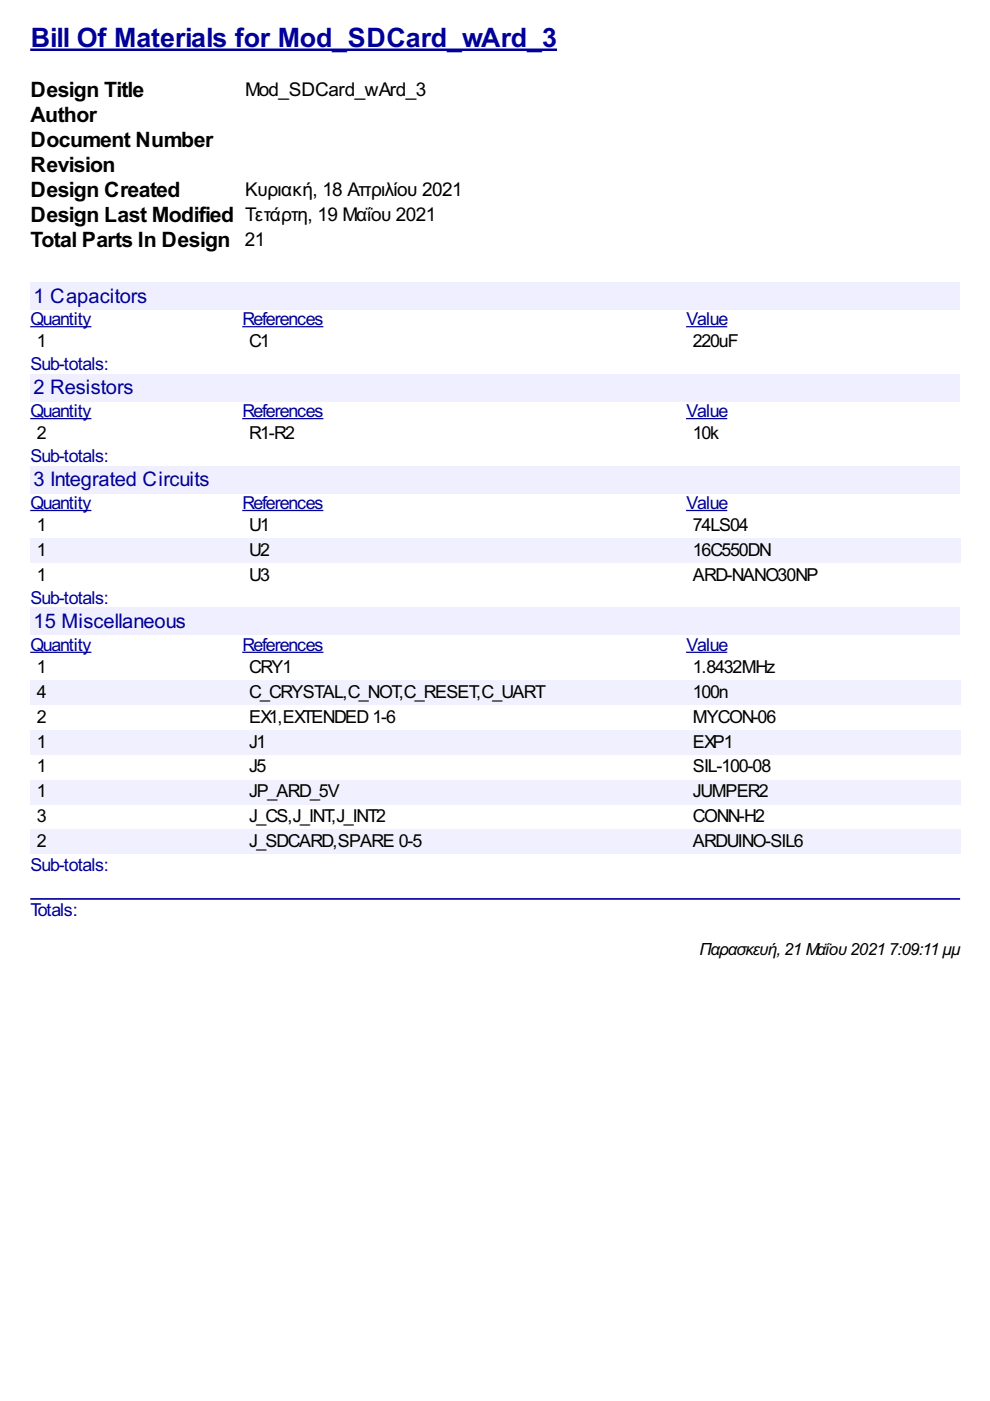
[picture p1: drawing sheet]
<svg xmlns="http://www.w3.org/2000/svg" width="210mm" height="297mm" viewBox="0 0 210 297" stroke-linecap="round" stroke-linejoin="round" font-family="sans-serif">
<defs><g id="words">
<text font-size="6.3" fill="#009" x="6.5" y="10">Bill Of Materials for Mod_SDCard_wArd_3</text>
<g font-size="5">
<text x="6.5" y="20.6">Design Title</text>
<text x="6.5" y="25.9">Author</text>
<text x="6.5" y="31.2">Document Number</text>
<text x="6.5" y="36.5">Revision</text>
<text x="6.5" y="41.8">Design Created</text>
<text x="6.5" y="47.1">Design Last Modified Τετάρτη, 19 Μαΐου 2021</text>
<text x="6.5" y="52.3">Total Parts In Design 21</text>
</g>
<g font-size="4.8" fill="#009">
<text x="7.1" y="64.2">1 Capacitors</text>
<text x="7.1" y="83.6">2 Resistors</text>
<text x="7.1" y="103.1">3 Integrated Circuits</text>
<text x="7.1" y="133.2">15 Miscellaneous</text>
</g>
<g font-size="4.5">
<text x="52" y="20.3">Mod_SDCard_wArd_3</text>
<text x="52" y="41.5">Κυριακή, 18 Απριλίου 2021</text>
</g>
<g font-size="4.2" fill="#009">
<text x="6.5" y="69">Quantity</text>
<text x="51.4" y="69">References</text>
<text x="145.5" y="69">Value</text>
<text x="6.5" y="78.5">Sub-totals:</text>
<text x="6.5" y="88.5">Quantity</text>
<text x="51.4" y="88.5">References</text>
<text x="145.5" y="88.5">Value</text>
<text x="6.5" y="98">Sub-totals:</text>
<text x="6.5" y="108">Quantity</text>
<text x="51.4" y="108">References</text>
<text x="145.5" y="108">Value</text>
<text x="6.5" y="128.1">Sub-totals:</text>
<text x="6.5" y="138">Quantity</text>
<text x="51.4" y="138">References</text>
<text x="145.5" y="138">Value</text>
<text x="6.5" y="184.6">Sub-totals:</text>
<text x="6.5" y="194.2">Totals:</text>
</g>
<g font-size="4.2">
<text x="7.8" y="73.6">1</text>
<text x="52.8" y="73.6">C1</text>
<text x="146.9" y="73.6">220uF</text>
<text x="7.8" y="93.1">2</text>
<text x="52.8" y="93.1">R1-R2</text>
<text x="146.9" y="93.1">10k</text>
<text x="7.8" y="112.6">1</text>
<text x="52.8" y="112.6">U1</text>
<text x="146.9" y="112.6">74LS04</text>
<text x="7.8" y="117.8">1</text>
<text x="52.8" y="117.8">U2</text>
<text x="146.9" y="117.8">16C550DN</text>
<text x="7.8" y="123.1">1</text>
<text x="52.8" y="123.1">U3</text>
<text x="146.9" y="123.1">ARD-NANO30NP</text>
<text x="7.8" y="142.6">1</text>
<text x="52.8" y="142.6">CRY1</text>
<text x="146.9" y="142.6">1.8432MHz</text>
<text x="7.8" y="147.9">4</text>
<text x="52.8" y="147.9">C_CRYSTAL,C_NOT,C_RESET,C_UART</text>
<text x="146.9" y="147.9">100n</text>
<text x="7.8" y="153.2">2</text>
<text x="52.8" y="153.2">EX1,EXTENDED1-6</text>
<text x="146.9" y="153.2">MYCON-06</text>
<text x="7.8" y="158.5">1</text>
<text x="52.8" y="158.5">J1</text>
<text x="146.9" y="158.5">EXP1</text>
<text x="7.8" y="163.8">1</text>
<text x="52.8" y="163.8">J5</text>
<text x="146.9" y="163.8">SIL-100-08</text>
<text x="7.8" y="169.1">1</text>
<text x="52.8" y="169.1">JP_ARD_5V</text>
<text x="146.9" y="169.1">JUMPER2</text>
<text x="7.8" y="174.4">3</text>
<text x="7.8" y="179.7">2</text>
<text x="52.8" y="174.4">J_CS,J_INT,J_INT2</text>
<text x="52.8" y="179.7">J_SDCARD,SPARE 0-5</text>
<text x="146.9" y="174.4">CONN-H2</text>
<text x="146.9" y="179.7">ARDUINO-SIL6</text>
</g>
<g font-size="4">
<text x="148.3" y="202.4">Παρασκευή,21 Μαΐου2021</text>
<text x="188.5" y="202.4">7:09:11 μμ</text>
</g>
</g></defs>
<path d="M6.4 10.6h111.7" fill="none" stroke="#009" stroke-width=".53"/>
<g fill="#efefff">
<path d="M6.4 59.8h197.2v5.8h-197.2z"/>
<path d="M6.9 60h24.1v4.8h-24.1z"/>
</g>
<path d="M6.4 69.3h13M51.4 69.3h17.2M145.5 69.3h8.7" fill="none" stroke="#009" stroke-width=".26"/>
<g fill="#efefff">
<path d="M6.4 79.3h197.2v5.8h-197.2z"/>
<path d="M6.9 79.6h21.2v4.8h-21.2z"/>
</g>
<path d="M6.4 88.8h13M51.4 88.8h17.2M145.5 88.8h8.7" fill="none" stroke="#009" stroke-width=".26"/>
<g fill="#efefff">
<path d="M6.4 98.8h197.2v5.7h-197.2z"/>
<path d="M6.9 98.9h37.3v4.8h-37.3z"/>
</g>
<path d="M6.4 108.2h13M51.4 108.2h17.2M145.5 108.2h8.7" fill="none" stroke="#009" stroke-width=".26"/>
<g fill="#f0f0fe">
<path d="M6.4 114.1h45v5.2h-45z"/>
<path d="M7.7 114.3h1.8v4.2h-1.8z"/>
<path d="M51.4 114.1h94.1v5.2h-94.1z"/>
<path d="M52.7 114.3h4.2v4.2h-4.2z"/>
<path d="M145.5 114.1h58.1v5.2h-58.1z"/>
<path d="M146.6 114.3h16.4v4.2h-16.4z"/>
</g>
<g fill="#efefff">
<path d="M6.4 128.9h197.2v5.7h-197.2z"/>
<path d="M6.9 129.1h32.3v4.7h-32.3z"/>
</g>
<path d="M6.4 138.3h13M51.4 138.3h17.2M145.5 138.3h8.7" fill="none" stroke="#009" stroke-width=".26"/>
<g fill="#f0f0fe">
<path d="M6.4 144.1h45v5.3h-45z"/>
<path d="M7.7 144.4h1.8v4.2h-1.8z"/>
<path d="M51.4 144.1h94.1v5.3h-94.1z"/>
<path d="M52.7 144.4h62.4v4.2h-62.4z"/>
<path d="M145.5 144.1h58.1v5.3h-58.1z"/>
<path d="M146.6 144.4h7.4v4.2h-7.4z"/>
<path d="M6.4 154.7h45v5.3h-45z"/>
<path d="M7.7 155h1.8v4.2h-1.8z"/>
<path d="M51.4 154.7h94.1v5.3h-94.1z"/>
<path d="M52.7 155h3.4v4.2h-3.4z"/>
<path d="M145.5 154.7h58.1v5.3h-58.1z"/>
<path d="M146.6 155h8.5v4.2h-8.5z"/>
<path d="M6.4 165.3h45v5.3h-45z"/>
<path d="M7.7 165.6h1.8v4.2h-1.8z"/>
<path d="M51.4 165.3h94.1v5.3h-94.1z"/>
<path d="M52.7 165.6h19v4.2h-19z"/>
<path d="M145.5 165.3h58.1v5.3h-58.1z"/>
<path d="M146.6 165.6h15.9v4.2h-15.9z"/>
<path d="M6.4 175.9h45v5.3h-45z"/>
<path d="M7.7 176.2h1.8v4.2h-1.8z"/>
<path d="M51.4 175.9h94.1v5.3h-94.1z"/>
<path d="M52.7 176.2h36.5v4.2h-36.5z"/>
<path d="M145.5 175.9h58.1v5.3h-58.1z"/>
<path d="M146.6 176.2h23.3v4.2h-23.3z"/>
</g>
<path d="M6.6 190.6h196.8" fill="none" stroke="#009" stroke-width=".35"/>
<use href="#words"/>
</svg>
